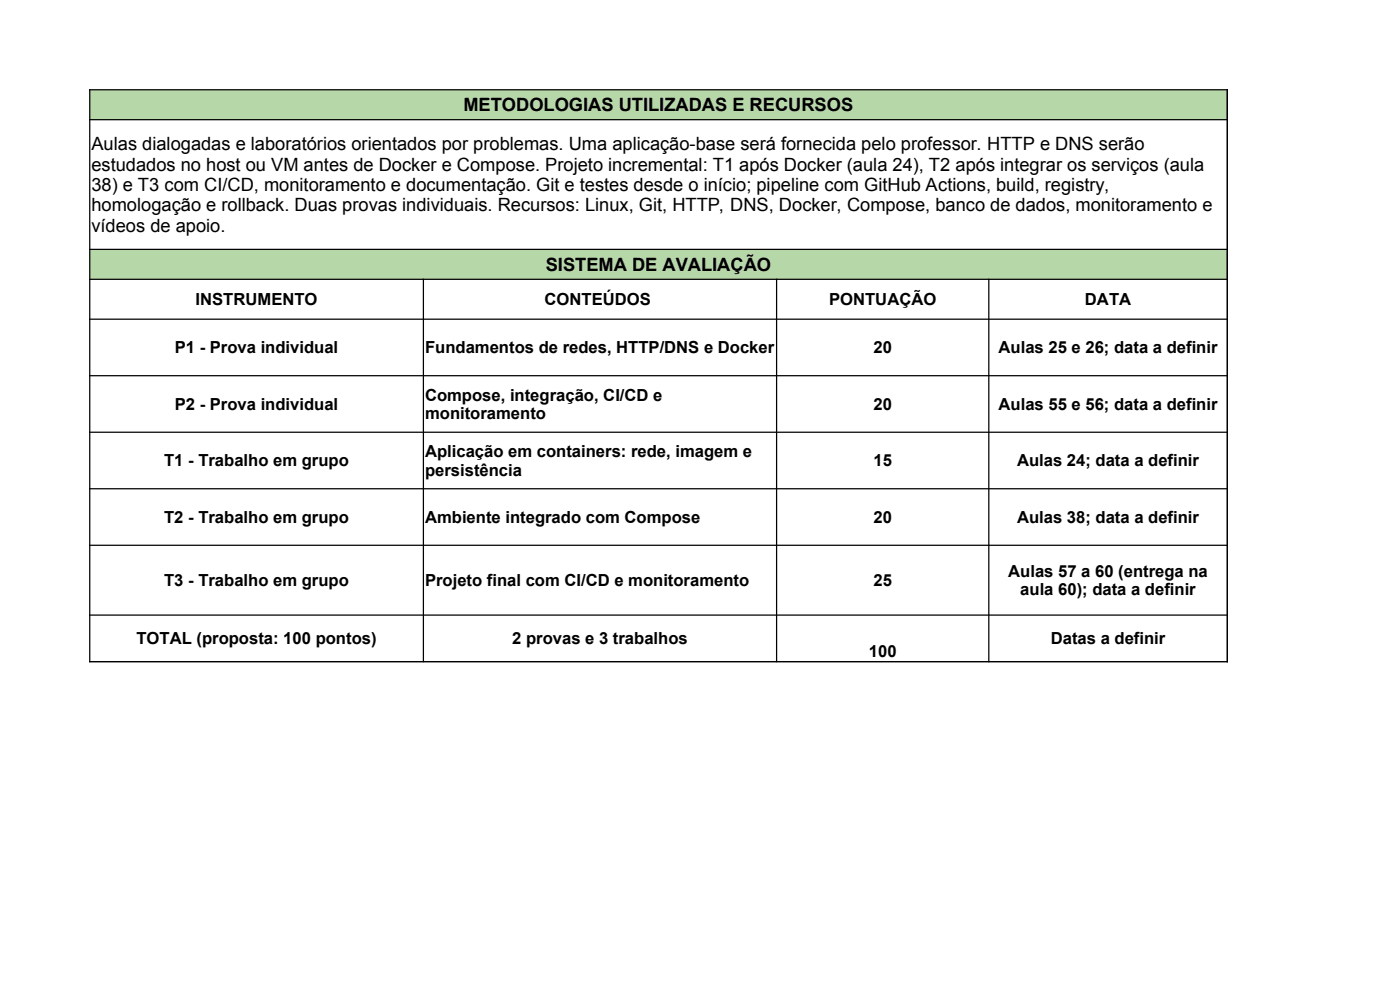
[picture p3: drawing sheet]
<svg xmlns="http://www.w3.org/2000/svg" width="297mm" height="210mm" viewBox="0 0 297 210" stroke-linecap="round" stroke-linejoin="round" font-family="sans-serif">
<defs><g id="words">
<g font-size="3.9">
<text x="98.3" y="23.6">METODOLOGIAS UTILIZADAS E RECURSOS</text>
<text x="19.4" y="31.8">Aulas dialogadas e laboratórios orientados por problemas. Uma aplicação-base será fornecida pelo professor. HTTP e DNS serão</text>
<text x="19.4" y="36.2">estudados no host ou VM antes de Docker e Compose. Projeto incremental: T1 após Docker (aula 24), T2 após integrar os serviços (aula</text>
<text x="19.4" y="40.5">38) e T3 com CI/CD, monitoramento e documentação. Git e testes desde o início; pipeline com GitHub Actions, build, registry,</text>
<text x="19.4" y="44.9">homologação e rollback. Duas provas individuais. Recursos: Linux, Git, HTTP, DNS, Docker, Compose, banco de dados, monitoramento e</text>
<text x="19.4" y="49.2">vídeos de apoio.</text>
<text x="115.8" y="57.4">SISTEMA DE AVALIAÇÃO</text>
</g>
<g font-size="3.5">
<text x="41.5" y="64.7">INSTRUMENTO</text>
<text x="115.5" y="64.7">CONTEÚDOS</text>
<text x="175.9" y="64.7">PONTUAÇÃO</text>
<text x="230.2" y="64.7">DATA</text>
<text x="37.1" y="75">P1 - Prova individual</text>
<text x="90.2" y="75">Fundamentos de redes, HTTP/DNS e Docker</text>
<text x="185.3" y="75">20</text>
<text x="211.8" y="75">Aulas 25 e 26; data a definir</text>
<text x="37.1" y="86.9">P2 - Prova individual</text>
<text x="90.2" y="85">Compose, integração, CI/CD e</text>
<text x="90.2" y="88.9">monitoramento</text>
<text x="185.3" y="86.9">20</text>
<text x="211.8" y="86.9">Aulas 55 e 56; data a definir</text>
<text x="34.8" y="98.9">T1 - Trabalho em grupo</text>
<text x="90.2" y="97">Aplicação em containers: rede, imagem e</text>
<text x="90.2" y="100.9">persistência</text>
<text x="185.3" y="98.9">15</text>
<text x="215.8" y="98.9">Aulas 24; data a definir</text>
<text x="34.8" y="110.9">T2 - Trabalho em grupo</text>
<text x="90.2" y="110.9">Ambiente integrado com Compose</text>
<text x="185.3" y="110.9">20</text>
<text x="215.8" y="110.9">Aulas 38; data a definir</text>
<text x="34.8" y="124.3">T3 - Trabalho em grupo</text>
<text x="90.2" y="124.3">Projeto final com CI/CD e monitoramento</text>
<text x="185.3" y="124.3">25</text>
<text x="213.9" y="122.3">Aulas 57 a 60 (entrega na</text>
<text x="216.4" y="126.3">aula 60); data a definir</text>
<text x="29" y="136.7">TOTAL (proposta: 100 pontos)</text>
<text x="108.7" y="136.7">2 provas e 3 trabalhos</text>
<text x="222.9" y="136.7">Datas a definir</text>
<text x="184.3" y="139.3">100</text>
</g>
</g></defs>
<g fill="#b6d7a8">
<path d="M19 19h241.4v6.4h-241.4z" fill-rule="evenodd"/>
<path d="M19 52.9h241.4v6.4h-241.4z" fill-rule="evenodd"/>
</g>
<g fill="none" stroke="#000" stroke-width=".26">
<path d="M18.9 19h241.6M19 18.9v121.6M260.4 18.9v121.6M18.9 25.4h241.6M18.9 52.9h241.6M18.9 59.3h241.6M89.8 59.1v81.4M164.8 59.1v81.4M209.8 59.1v81.4M18.9 67.7h241.6M18.9 79.7h241.6M18.9 91.7h241.6"/>
<path d="M18.9 103.7h241.6M18.9 115.7h241.6M18.9 130.5h241.6M18.9 140.4h241.6"/>
</g>
<use href="#words"/>
</svg>
